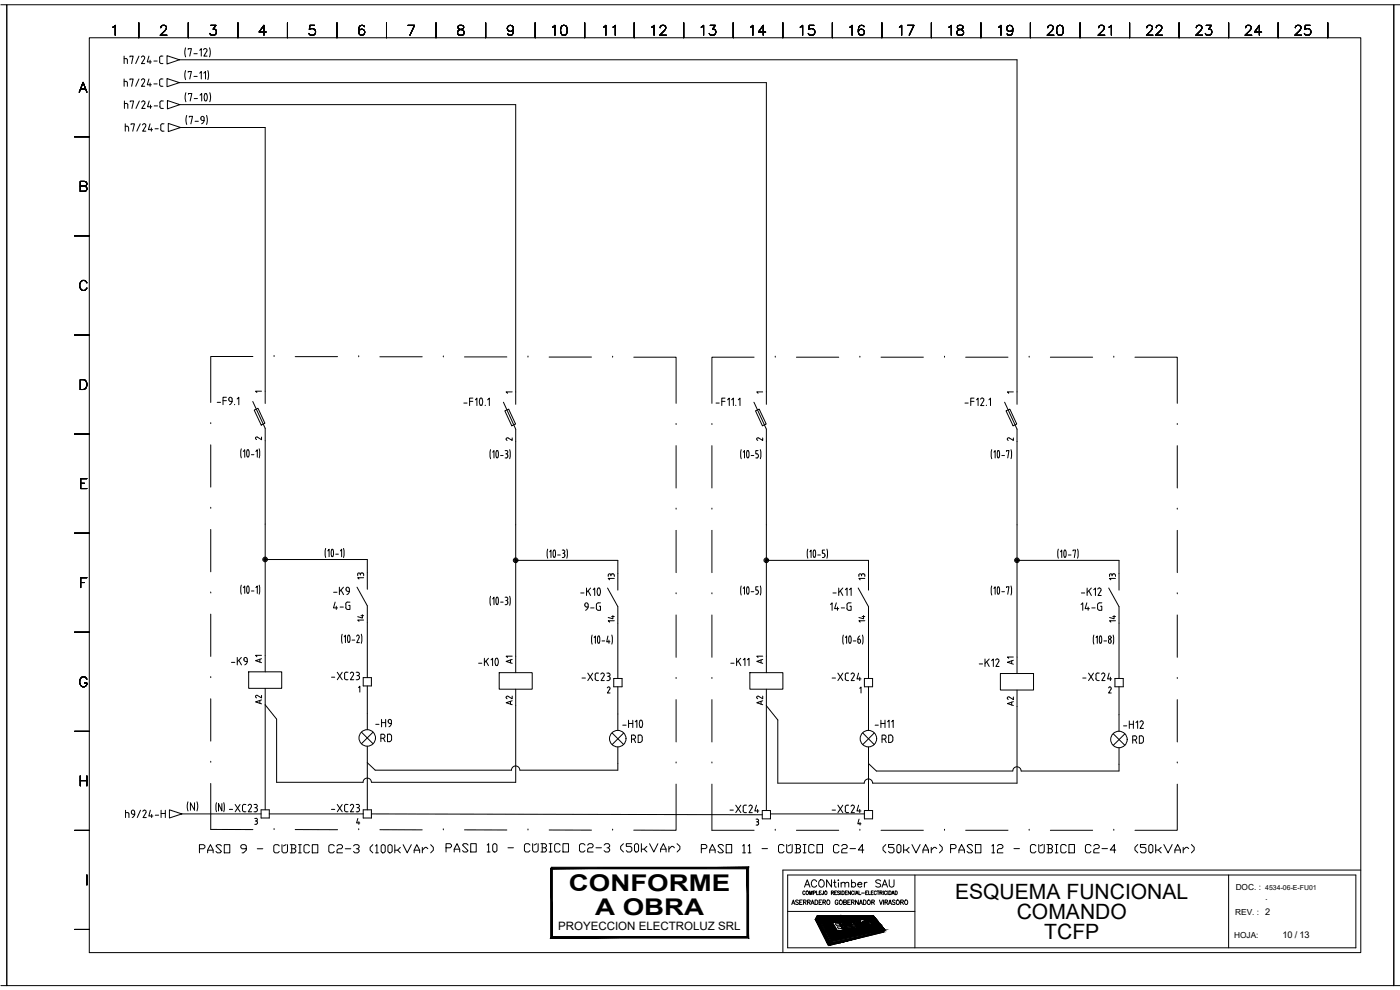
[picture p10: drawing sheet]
<svg xmlns="http://www.w3.org/2000/svg" width="420mm" height="297mm" viewBox="0 0 420 297" stroke-linecap="round" stroke-linejoin="round" font-family="sans-serif">
<defs><g id="words">
<text font-size="12.3" x="50.8" y="246.9">(N)</text>
<g font-size="6.9">
<text x="170.7" y="267.3">CONFORME</text>
<text x="178.6" y="274.4">A OBRA</text>
</g>
<g font-size="6.3">
<text x="286.6" y="269.8">ESQUEMA FUNCIONAL</text>
<text x="305.1" y="275.7">COMANDO</text>
<text x="313.4" y="281.7">TCFP</text>
</g>
<g font-size="6.2">
<text x="165.1" y="11.6">10</text>
<text x="180.3" y="11.6">11</text>
<text x="194.7" y="11.6">12</text>
<text x="209.5" y="11.6">13</text>
<text x="224.4" y="11.6">14</text>
<text x="239.2" y="11.6">15</text>
<text x="254" y="11.6">16</text>
<text x="269.2" y="11.6">17</text>
<text x="284" y="11.6">18</text>
<text x="298.8" y="11.6">19</text>
<text x="313.3" y="11.6">20</text>
<text x="328.8" y="11.6">21</text>
<text x="343.3" y="11.6">22</text>
<text x="358.1" y="11.6">23</text>
<text x="372.9" y="11.6">24</text>
<text x="387.7" y="11.6">25</text>
</g>
<g font-size="5.7">
<text x="99.1" y="184.1">4-G</text>
<text x="173.2" y="184.5">9-G</text>
<text x="248.4" y="184.5">14-G</text>
<text x="323.5" y="184.5">14-G</text>
<text x="98.4" y="205.3">-XC23</text>
<text x="111.8" y="219.4">-H9</text>
<text x="339" y="224.4">RD</text>
<text x="218" y="245.2">-XC24</text>
<text x="248.7" y="245.2">-XC24</text>
<text x="58.9" y="257.2">PASO 9 - CÚBICO C2-3 (100kVAr)</text>
<text x="133" y="256.8">PASO 10 - CÚBICO C2-3 (50kVAr)</text>
<text x="209.5" y="257.2">PASO 11 - CÚBICO C2-4 (50kVAr)</text>
<text x="284.3" y="257.2">PASO 12 - CÚBICO C2-4 (50kVAr)</text>
</g>
<g font-size="5.3">
<text x="36.3" y="27.2">h7/24-C</text>
<text x="36.7" y="40.6">h7/24-C</text>
<text x="99.1" y="179.6">-K9</text>
<text x="249.1" y="179.9">-K11</text>
<text x="68.4" y="200.7">-K9</text>
<text x="293.2" y="201.1">-K12</text>
<text x="173.9" y="205.3">-XC23</text>
<text x="248.7" y="205.3">-XC24</text>
<text x="324.2" y="205.3">-XC24</text>
<text x="305.5" y="213.1" transform="rotate(-90 305.5 213.1)">A2</text>
<text x="336.2" y="219.8">-H12</text>
<text x="113.2" y="223.7">RD</text>
<text x="188.7" y="224">RD</text>
<text x="263.9" y="224">RD</text>
<text x="68.1" y="244.8">-XC23</text>
<text x="98.4" y="244.8">-XC23</text>
<text x="240.6" y="267.4">ACONtimber SAU</text>
</g>
<g font-size="4.9">
<text x="110.4" y="175" transform="rotate(-90 110.4 175)">13</text>
<text x="185.6" y="175.3" transform="rotate(-90 185.6 175.3)">13</text>
<text x="260.7" y="175.3" transform="rotate(-90 260.7 175.3)">13</text>
<text x="335.8" y="175.3" transform="rotate(-90 335.8 175.3)">13</text>
<text x="110.4" y="187.7" transform="rotate(-90 110.4 187.7)">14</text>
<text x="185.6" y="188" transform="rotate(-90 185.6 188)">14</text>
<text x="260.7" y="188" transform="rotate(-90 260.7 188)">14</text>
<text x="335.8" y="188" transform="rotate(-90 335.8 188)">14</text>
<text x="79.7" y="200" transform="rotate(-90 79.7 200)">A1</text>
<text x="154.9" y="200.4" transform="rotate(-90 154.9 200.4)">A1</text>
<text x="230" y="200.4" transform="rotate(-90 230 200.4)">A1</text>
<text x="305.5" y="200.4" transform="rotate(-90 305.5 200.4)">A1</text>
<text x="79.7" y="212.4" transform="rotate(-90 79.7 212.4)">A2</text>
<text x="154.9" y="212.7" transform="rotate(-90 154.9 212.7)">A2</text>
<text x="230" y="212.7" transform="rotate(-90 230 212.7)">A2</text>
</g>
<g font-size="3.5">
<text x="75.8" y="133">2</text>
<text x="151" y="133.3">2</text>
<text x="226.1" y="133.3">2</text>
<text x="301.3" y="133.3">2</text>
<text x="167.5" y="279.2">PROYECCION ELECTROLUZ SRL</text>
</g>
<g font-size="3.1">
<text x="75.8" y="118.9">1</text>
<text x="151" y="119.2">1</text>
<text x="226.1" y="119.2">1</text>
<text x="301.6" y="119.2">1</text>
</g>
<g font-size="2.8">
<text x="379.6" y="270">.</text>
<text x="384.9" y="281.5">10 / 13</text>
</g>
<g font-size="2.5">
<text x="370.8" y="267">DOC. :</text>
<text x="370.7" y="274.5">REV. : 2</text>
<text x="370.4" y="281.5">HOJA:</text>
</g>
<text font-size="2.1" x="379.7" y="267">4534-06-E-FU01</text>
</g></defs>
<!-- layer: G-TTLB-OTLN -->
<path d="M.3 1.4h1.7v294.3h-1.7M2 1.4h416.3v294.3h-416.3zM420.2 1.4h-1.9v294.3h1.9" fill="none" stroke="#000" stroke-width=".3"/>
<!-- layer: G-TTLB-SCND -->
<path d="M236.4 273.5h38.2M274.6 262.5v21.9M368.7 262.5v21.9M406.9 262.5h-170.5v21.9h170.5M408.4 261.1h-173.4v24.7" fill="none" stroke="#000" stroke-width=".3"/>
<!-- layer: LG_BDR_BODY -->
<path d="M406.9 262.5v21.9" fill="none" stroke="#000" stroke-width=".3"/>
<!-- layer: G-TTLB-TTLB -->
<path d="M26.8 11.3h381.6v274.5h-381.6z" fill="none" stroke="#000" stroke-width=".3"/>
<!-- layer: 0 -->
<g fill="none" stroke="#000" stroke-width=".3">
<path d="M33.9 8.2l.7-.6v3M41.7 6.8v4.5M48.3 8.3l.1-.4 .4-.3h.6l.4 .3a.95 .95 0 0 1-.3 1.3l-1.4 1.4h2M56.5 6.8v4.5M63.2 7.6h1.6l-.8 1.1a.95 .95 0 0 1 1 1.1 .95 .95 0 0 1-1.3 .8l-.5-.2-.2-.4M71.4 6.8v4.5M79.9 9.6h-2.1l1.4-2v3M86.3 6.8v4.5M94.4 7.6h-1.4l-.2 1.3a1.06 1.06 0 0 1 1.6-.1 1.06 1.06 0 0 1-.1 1.6 1.06 1.06 0 0 1-1.6-.4M101.1 6.8v4.5M109.3 8a.88 .88 0 0 0-1.2-.3 1.78 1.78 0 0 0 .4 2.9 .92 .92 0 0 0 1-.9 .92 .92 0 0 0-.9-1 .92 .92 0 0 0-.9 .9M116 6.8v4.5"/>
<path d="M122.4 7.6h2l-1.4 3M130.9 6.8v4.5M137.6 7.7a.63 .63 0 0 0 .3 1 1.07 1.07 0 0 1 1.2 .5 1.07 1.07 0 0 1-.1 1.2 1.21 1.21 0 0 1-1.7-.4 1.13 1.13 0 0 1 1.4-1.3 .63 .63 0 0 0 .3-1zM145.8 6.8v4.5M154.1 8.6a.93 .93 0 0 1-1.3 .8 .93 .93 0 0 1-.3-1.5 .93 .93 0 0 1 1.5 .1 2.77 2.77 0 0 1-.3 2.4 .88 .88 0 0 1-1.3-.3M160.6 6.8v4.5M175.5 6.8v4.5M190.3 6.8v4.5M205.2 6.8v4.5M220 6.8v4.5M235 6.8v4.5M249.8 6.8v4.5"/>
<path d="M264.7 6.8v4.5M279.5 6.8v4.5M294.4 6.8v4.5M309.2 6.8v4.5M324.1 6.8v4.5M339 6.8v4.5M353.9 6.8v4.5M368.7 6.8v4.5M383.6 6.8v4.5M398.5 6.8v4.5M23.8 27.7l1.1-3 1.2 3M24.2 26.7h1.5"/>
<path d="M22.4 41h4.4M24.1 55.8l1.7-.1a.68 .68 0 0 0 0-1.1l-1.7-.2v3h1.3a.78 .78 0 0 0 .7-.8 .78 .78 0 0 0-.7-.8M22.4 70.8h4.4M26.1 84.9a1.11 1.11 0 0 0-1.3-.8 1.11 1.11 0 0 0-.9 1.2 1.32 1.32 0 0 0 .3 1.4 1.32 1.32 0 0 0 1.5 .3l.4-.6M22.4 100.5h4.4M24.1 113.9h1a1.56 1.56 0 0 1 1 1.5 1.56 1.56 0 0 1-1 1.5h-1zM75.9 107h-12.7v13.8M82.3 107h.1M88.6 107h12.7M107.7 107h.1M114 107h12.7M133.1 107.1h.1"/>
<path d="M139.4 107.1h12.7M158.5 107.1h.1M164.8 107.1h12.7M183.9 107.2h.1M190.2 107.2h12.7v13.8M226.3 107.2h-12.6v13.8M232.7 107.2h.1M239 107.2h12.7M258.1 107.2h.1M264.4 107.2h12.7M283.5 107.2h.1M289.8 107.2h12.7"/>
<path d="M308.9 107.2h.1M315.2 107.2h12.7M334.3 107.2h.1M340.6 107.2h12.7v13.8M22.4 130.2h4.4M63.2 127.1h.1M63.2 133.5v12.7M202.9 127.4h.1M202.9 133.7v12.7M213.7 127.4h.1M213.7 133.7v12.7M353.3 127.4h.1"/>
<path d="M353.3 133.7v12.7M22.4 160h4.4M24.2 145h1.2M26.1 143.6h-1.9v3h1.9M63.2 152.5h.1M63.2 158.9v12.7M202.9 152.8h.1M202.9 159.1v12.7M213.7 152.8h.1M213.7 159.1v12.7M353.3 152.8h.1M353.3 159.1v12.7"/>
<path d="M24.2 174.8h1.2M26.1 173.3h-1.9v3M63.2 177.9h.1M202.9 178.2h.1M213.7 178.2h.1M353.3 178.2h.1M22.4 189.7h4.4M63.2 184.3v12.7M202.9 184.5v12.7M213.7 184.5v12.7M353.3 184.5v12.7M22.4 219.4h4.4"/>
<path d="M26.1 203.8a1.11 1.11 0 0 0-1.3-.8 1.11 1.11 0 0 0-.9 1.2 1.3 1.3 0 0 0 .3 1.4 1.3 1.3 0 0 0 1.5 .3l.4-.6v-.4h-.7M63.2 203.3h.1M63.2 209.7v12.7M202.9 203.6h.1M202.9 209.9v12.7M213.7 203.6h.1M213.7 209.9v12.7M353.3 203.6h.1M353.3 209.9v12.7M24.1 232.8v3M24.1 234.2h2M26.1 232.8v3"/>
<path d="M63.2 228.7h.1M202.9 228.9h.1M202.9 235.3v13.8h-12.7M213.7 228.9h.1M213.7 235.3v13.8h12.6M353.3 228.9h.1M353.3 235.3v13.8h-12.7M22.4 249.2h4.4M63.2 248.9h12.7M82.3 248.9h.1M88.6 248.9h12.7M107.7 248.9h.1"/>
<path d="M114 248.9l12.7 .1M133.1 249h.1M139.4 249h12.7M158.5 249h.1M164.8 249l12.7 .1M183.9 249.1h.1M232.7 249.1h.1M239 249.1h12.7M258.1 249.1h.1M264.4 249.1h12.7M283.5 249.1h.1M289.8 249.1h12.7"/>
<path d="M308.9 249.1h.1M315.2 249.1h12.7M334.3 249.1h.1M22.4 278.9h4.4M26.1 262.5v3M237.6 271.4l.5-1.4 .4 1.4M237.8 271h.6M239.6 270.2l-.3-.2-.5 .2 .1 .4 .7 .4-.1 .3-.7-.1M240 270.7h.5M240.7 270h-.7v1.4h.7M241.1 270.7l.8-.1v-.4l-.8-.2v1.4M241.5 270.7l.4 .7"/>
<path d="M242.4 270.7l.7-.1v-.4l-.7-.2v1.4M242.7 270.7l.5 .7M243.4 271.4l.4-1.4 .5 1.4M243.6 271h.5M244.6 270a.71 .71 0 0 1 .8 .5 .71 .71 0 0 1-.4 .9h-.4zM245.2 274.9l4 7.8-.6 .9-3.9-7.7zM245.4 274.8l16.7-.1 3.5 4.3-16.2 3.5zM245.8 270.7h.5M245.9 275.2h.7a.39 .39 0 0 1 .4 .2 .39 .39 0 0 1-.1 .5h-.4l.3 .5h-.3zM246.3 275.4h.3l.1 .3h-.2zM246.6 270h-.8v1.4h.8M247 270.7l.7-.1v-.4l-.7-.2v1.4"/>
<path d="M247.4 270.7l.4 .7M247.6 275.3l.3 .2M247.7 275.3h-.3l.4 .4M247.7 275.2l.6 .7M247.8 275.2h-.7l.7 1.2h.2l-.3-.6h.2M247.8 275.5v.2M247.9 275.8l.2 .1M248.1 275.9l.3 .4h.2l-.2-.4M248.2 270.2l.2-.1a.62 .62 0 0 1 .7 .6 .62 .62 0 0 1-.7 .6l-.3-.4zM248.5 275.1l.7 .4 .2 .8-.7-.4zM248.7 275.3l.5 .8zM249.3 275.2l.3-.1 .4 .4v-.4h.2l.4 1.2h-.3z"/>
<path d="M249.8 276.8l1.9-.2 .3 .5-1.3 .1 .3 .5 1.1-.1 .3 .4-1.1 .1 .3 .6 1.3-.2 .3 .5-1.9 .3zM250.4 275.1h.7l.1 .2h-.4l.2 .2h.3l.1 .2h-.3l.2 .3 .5 .2h-.6zM251.5 270.4a.44 .44 0 0 0-.5-.4 .44 .44 0 0 0-.3 .6v.3a.43 .43 0 0 0 .4 .5 .43 .43 0 0 0 .4-.5h-.3M252 270.2a.57 .57 0 0 1 .8 .5 .57 .57 0 0 1-.8 .5zM252.1 276.6l.5-.1 1.5 2.4-.6 .1zM252.1 275.4l-.3-.2 .5 .8v-.2M252.1 275.4h.2M252.2 275.3v.1M252.2 275.3l-.4-.3a.65 .65 0 0 0 0 .8 .65 .65 0 0 0 .8 .2l-.1-.2M252.5 275.8h-.2M253.1 275.3l-.4-.1 .4 .7 .3-.2 .1 .3a.65 .65 0 0 1-.8-.2 .65 .65 0 0 1 0-.8l.4 .3M253.2 270.7l.8-.1v-.3l-.3-.3h-.5v1.4l.7-.1 .1-.3-.3-.3"/>
<path d="M253.2 275.1h.2l.7 1h-.2zM254 275l.6 .4 .2 .7-.7-.3zM254.1 275.1l.5 .8zM254.4 270.7h.5M254.7 275.1l.8 .5-.4-.5 .2-.1 .6 1-.7-.5 .3 .5h-.1zM254.7 277.7l-.5-.3v.3h.6M255.2 270h-.8v1.4h.8M255.4 277.9l-.5-.6a.7 .7 0 0 0-1.2 .1l.4 1a.81 .81 0 0 0 1.4 .1v-.3l-.6 .2-.5-.4 1-.1M255.5 270.7h.6l.3-.4-.3-.3h-.6v1.4M255.9 270.7l.5 .7M257 277.7l.1 .6a1.08 1.08 0 0 1-1.3-.2 1.08 1.08 0 0 1-.2-1.3l.6 .1 .6 .5-.8-.2a.65 .65 0 0 0 .7 .9l-.1-.4h.4M257.5 278.1l.7 .3"/>
<path d="M257.6 270v1.4l-.8-1.4v1.4M257.9 271.4l.5-1.4 .4 1.4M258 276.9l-.5-.1 1 1.5 .5-.1-.7-.8 .2-.2M258 276.9h.1M258 278l-.7-.9h.2l-.2-.3h-.2l-.3-.4-.4 .1 .3 .7 .2-.1 .7 1.1M258.1 278l.3 .3-.3 .1M258.1 271h.6M258.2 276.6v.1M258.2 276.7l-.2 .2M258.2 276.7l.3 .4M258.5 277.2h.1M258.8 276.7a1.18 1.18 0 0 1 1.3 1.3 1.18 1.18 0 0 1-1.3-1.3z"/>
<path d="M259.1 270a.69 .69 0 0 1 .8 .7 .69 .69 0 0 1-.8 .7zM259.2 276.9l.6 .5M259.2 276.9l-.2 .3 .4 .5a.3 .3 0 0 0 .4 .2 .3 .3 0 0 0 .2-.4l-.2-.1M259.4 276.1h.3l1.4 1.8-.3 .1zM259.8 277.4h.1M260.1 278.2l.3-.1 .2 .2-.3 .1 .4 .1 .2 .5h-.3l-.2-.3 .3 .1zM260.3 278.2h.1M260.3 276.5h.3l.9 1.1 .1-.2-.7-.9h.3l1 1.3-.8 .1zM260.4 270.2l.1-.1a.62 .62 0 0 1 .7 .6 .62 .62 0 0 1-.7 .6l-.2-.4zM261 278.8l.2 .2zM261.3 278.1h-.1l.2 .3 .1-.2M261.4 276.5l.8-.1 .3 1h.4l.2 .3-.7 .1-.3-.4v-.7l-.5 .1z"/>
<path d="M261.6 275.6a3.6 3.6 0 0 1 2.6 2.9l-.5 .3-11 2.1a3.8 3.8 0 0 1-4.4-3.9l.2-.4 .3 .1a2.76 2.76 0 0 0 1.6 3.4l1.1 .5h.7l11.5-2.1a1.53 1.53 0 0 0-.8-1.9l-1.2-.7-5.5 .2-.2-.3 5.6-.2M261.6 270.7l.8-.1v-.4l-.8-.2v1.4M261.6 278.2l.1 .2M261.7 278.2l-.7-.1 .6 .8h.1l-.2-.4 .6 .3-.3-.3M261.7 278.4h.1M261.8 277.8l-.1 .1M261.8 277.9l1.1 .8-.4 .1zM262 278.7l.3 .1zM262 270.7l.4 .7M262.8 278.5l.3 .1zM263.9 270l.5 1.4 .4-1.4M265.1 270v1.4"/>
<path d="M265.6 270.7l.8-.1v-.4l-.8-.2v1.4M266 270.7l.4 .7M266.7 271.4l.4-1.4 .5 1.4M266.8 271h.6M268.6 270.2l-.2-.2-.6 .2 .1 .4 .7 .3-.1 .4-.7-.1M269.1 270.2a.63 .63 0 0 1 .9 .3 .63 .63 0 0 1-.3 .8 .64 .64 0 0 1-.8-.3 .64 .64 0 0 1 .2-.8zM270.3 270.7h.5l.3-.4-.3-.3h-.5v1.4M270.7 270.7l.4 .7M271.6 270.2l.1-.1a.62 .62 0 0 1 .7 .6 .62 .62 0 0 1-.7 .6l-.2-.4zM249.5 282.9l15.8-3.5-.3 .3-16.1 4zM251.9 280.6h.1"/>
</g>
<g fill="#000" stroke="#000" stroke-width=".3">
<path d="M245.2 274.9l.5 1h-1zM247.9 279.6h15l-13.5 2.9zM251.6 276h.4zM252 275.2h.5zM252.1 275.2h.4zM252.7 278.5h.2zM253.4 276.2h4.7zM254.2 277.7h.5zM255.1 278.8h5.1zM256.7 277.2h.2zM257.1 276.8h.2zM257 277.7h.3z"/>
<path d="M258 278h.1zM258.7 277h.3zM259 277.6h.3zM259.2 277.3h.2zM259.1 277.3l-.1 .1zM259.4 278h.1zM259.4 277.1h.2zM259.4 276.1h.3zM260.6 278.3h1.1zM261 278.8h.2zM261.5 277.9h.3zM245.4 274.8h16.7z"/>
<path d="M261.9 276.8l.2-.1zM262.5 277.4h.4zM262.5 278.5h.2zM263.8 279.7l1.5-.3-.3 .3zM248.2 282.9h.9l-.5 .7zM249.5 282.9l-.6 .7zM249.5 282.9h2.7l-3.2 .7z"/>
<path d="M165.5 260.2v.5l59.2-.5zM165.5 260.7l59.2-.5-.5 .5zM224.2 260.7l.5 20.8v-21.3zM224.2 260.7l.5 20.8-.5-.5zM165.3 281.5h59.4l-.5-.5zM165.3 281.5l.5-.5h58.4zM165.3 260.5v21l.5-.5zM165.3 260.5h.5v20.5z"/>
<path d="M244.7 275.9l4.5 6.8-3.5-6.8zM244.7 275.9l4.5 6.8h-1.1z"/>
<path d="M245.7 275.4l.8 .3-.2-.3zM245.7 275.4l.8 .3h-.6z"/>
<path d="M246 275.9h.6zM246 275.9h.6z"/>
<path d="M246 275.9l.6 .1zM246 275.9l.6 .1z"/>
<path d="M245.6 275.2l1.6 .2-.1-.2zM245.6 275.2l1.6 .2h-1.5z"/>
<path d="M246.5 275.4h.7zM246.5 275.4h.7zM246.5 275.4h.7zM246.5 275.4h.7z"/>
<path d="M246.5 275.4h.7zM246.5 275.4h.7z"/>
<path d="M246.6 275.4h.6zM246.6 275.4h.6z"/>
<path d="M246.6 275.4l.8 .3-.2-.3zM246.6 275.4l.8 .3h-.5z"/>
<path d="M245.9 275.7l1.6 .2-.1-.2zM245.9 275.7l1.6 .2h-1.5z"/>
<path d="M246.9 275.9h.6zM246.7 275.9h.8z"/>
<path d="M246.7 275.9l.8 .1zM246.6 276h.9z"/>
<path d="M246 276l1.8 .4-.3-.4zM246 276l1.8 .4h-1.6z"/>
<path d="M247.6 275.6h.3zM247.6 275.6h.3z"/>
<path d="M245.6 275.2h2.1zM245.6 275.2h2.2z"/>
<path d="M245.6 275.2h2.1zM245.6 275.2h1.5z"/>
<path d="M247.8 275.2h1.6zM247.8 275.2h1.6z"/>
<path d="M247.4 275.3l.4 .1zM247.4 275.3l.4 .1z"/>
<path d="M247.5 275.4h.3zM247.5 275.4h.3z"/>
<path d="M247.5 275.4l.3 .1zM247.5 275.4l.3 .1z"/>
<path d="M247.5 275.5h.4zM247.5 275.5h.4zM247.5 275.5h.4zM247.5 275.5h.4z"/>
<path d="M247.6 275.7h.2zM247.6 275.7h.2zM247.6 275.7h.2zM247.6 275.7h.3z"/>
<path d="M247.6 275.7h.2zM247.6 275.7h.2z"/>
<path d="M247.5 275.5h.4zM247.5 275.5h.4z"/>
<path d="M247.6 275.6l.3 .1zM247.6 275.6l.3 .1zM247.6 275.7h.3zM247.6 275.7h.3z"/>
<path d="M247.5 275.5h.4zM247.5 275.5h.4z"/>
<path d="M247.5 275.5h.4zM247.5 275.5h.4z"/>
<path d="M247.6 275.5l.3 .1zM247.6 275.5l.3 .1z"/>
<path d="M247.6 275.6h.3zM247.6 275.6h.3z"/>
<path d="M247.6 275.6h.3zM247.6 275.6h.3z"/>
<path d="M248.6 276.3h1.7zM248.6 276.3h1.7z"/>
<path d="M245.6 275.2h3.8zM245.6 275.2h3.8z"/>
<path d="M247.8 275.2h1.6zM247.8 275.2h1.6z"/>
<path d="M247.8 275.2h1.6zM247.8 275.2h1.6z"/>
<path d="M247.9 275.2h1.5zM247.9 275.2h1.5z"/>
<path d="M247.9 275.2l1.6 .1zM247.9 275.2l1.6 .1z"/>
<path d="M247.8 279.4l1.9 .2-.2-.2zM247.8 279.4l1.9 .2h-1.8z"/>
<path d="M248 275.3h1.6zM248 275.3h1.6z"/>
<path d="M248 275.3l1.6 .1zM248 275.3l1.6 .1z"/>
<path d="M248.1 275.4h1.6zM248.1 275.4h1.6z"/>
<path d="M248.1 275.4l1.6 .1zM248.1 275.4l1.6 .1z"/>
<path d="M248.2 275.5l1.6 .1zM248.2 275.5l1.6 .1z"/>
<path d="M247.9 279.6h1.8zM247.9 279.6h1.8z"/>
<path d="M248.2 275.6l1.7 .1zM248.2 275.6l1.7 .1z"/>
<path d="M246.4 276.8l4.9 2.5-1.5-2.5zM246.4 276.8l4.9 2.5h-3.6z"/>
<path d="M248.2 275.7h1.7zM248.2 275.7h1.7z"/>
<path d="M248.2 275.7h1.8zM248.2 275.7h1.8z"/>
<path d="M248.1 275.7l2 .1zM248.1 275.7l2 .1z"/>
<path d="M248.2 275.8h1.9zM248.2 275.8h1.9z"/>
<path d="M248.2 275.8l1.9 .1zM248.2 275.8l1.9 .1z"/>
<path d="M248.3 275.9h1.8zM248.3 275.9h1.8z"/>
<path d="M245.6 275.1h4.5zM245.6 275.1h4.6z"/>
<path d="M245.6 275.1h4.5zM245.6 275.1l3.7 .1z"/>
<path d="M248.4 275.9l1.9 .4-.2-.4zM248.4 275.9l1.9 .4h-1.7z"/>
<path d="M250.2 275.1h1.4zM250.2 275.1h1.4z"/>
<path d="M250.3 275.7h1.5zM250.3 275.7h1.5zM250.3 275.7h1.5zM250.3 275.7h1.5z"/>
<path d="M250.4 276h.9zM250.4 276h.9z"/>
<path d="M250.6 276.2h1.8zM250.6 276.2h1.8z"/>
<path d="M250.6 276.2h7.5zM250.6 276.2h7.5z"/>
<path d="M246.4 276.7h4.6zM246.4 276.7l3.4 .1z"/>
<path d="M250.3 275.7l1 .3-.2-.3zM250.3 275.7l1 .3h-.9z"/>
<path d="M250.3 275.7h1.1zM250.3 275.7h.8z"/>
<path d="M250.2 275.1l1.4 .1zM250.2 275.1l1.4 .1z"/>
<path d="M250.2 275.2l1.4 .1zM250.2 275.2l1.4 .1z"/>
<path d="M250.2 275.3l1.4 .1zM250.2 275.3l1.4 .1z"/>
<path d="M250.2 275.4h1.4zM250.2 275.4h1.4z"/>
<path d="M245.5 275.1h6.1zM245.5 275.1h6.1z"/>
<path d="M250.3 275.4l1.4 .2zM250.3 275.4l1.4 .2z"/>
<path d="M245.5 275h6.2zM245.5 275h6.3z"/>
<path d="M245.5 275h6.2zM245.5 275l6.1 .1z"/>
<path d="M250.3 275.6l1.5 .1zM250.3 275.6l1.5 .1z"/>
<path d="M246.3 276.6h5.4zM246.3 276.6l4.7 .1z"/>
<path d="M251.8 275h.8zM251.8 275h.8z"/>
<path d="M251.4 275.7l.4 .1zM251.4 275.7l.4 .1z"/>
<path d="M251.5 275.8l.4 .1zM251.5 275.8l.4 .1z"/>
<path d="M251.5 275.9l.5 .1zM251.5 275.9l.5 .1zM251.5 276h.5z"/>
<path d="M251.5 276h.5zM251.3 276h.7z"/>
<path d="M250.4 276l1.7 .1zM250.4 276l1.7 .1z"/>
<path d="M246.3 276.6h5.8zM246.3 276.6h6z"/>
<path d="M246.3 276.6h5.8zM246.3 276.6h5.8z"/>
<path d="M251.7 276.6l.4 .1zM251.7 276.6l.4 .1z"/>
<path d="M250.5 276.1h1.7zM250.5 276.1h1.7z"/>
<path d="M251.7 276.7l.9 .9-.5-.9zM251.7 276.7l.9 .9h-.3z"/>
<path d="M250.5 276.1l1.8 .1zM250.5 276.1l1.8 .1z"/>
<path d="M250.5 276.2h1.9zM250.5 276.2h1.9z"/>
<path d="M252.1 275.2h.4zM252.1 275.2h.4zM252.1 275.2h.4z"/>
<path d="M252.1 275.2l.4 .1zM252.1 275.2l.4 .1z"/>
<path d="M251.9 275.1h.6zM251.9 275.1h.6z"/>
<path d="M251.9 275.1h.6zM251.9 275.1l.6 .1zM252 275.2h.5z"/>
<path d="M252.2 275.3l.4 .1zM252.2 275.3l.4 .1z"/>
<path d="M251.8 275h.8zM251.8 275h.8z"/>
<path d="M251.8 275l.8 .1zM251.8 275l.8 .1z"/>
<path d="M251.8 275.1h.8zM251.8 275.1h.7z"/>
<path d="M252.3 275.4l.3 .2zM252.3 275.4l.3 .2z"/>
<path d="M245.5 275h7.1zM245.5 275h7.2z"/>
<path d="M245.5 275h7.1zM245.5 275h7.1z"/>
<path d="M252.3 275.6l.4 .1zM252.3 275.6l.4 .1z"/>
<path d="M246.3 276.5h6.3zM246.3 276.5l6 .1z"/>
<path d="M252.3 277.6h.3zM252.1 277.6h.5z"/>
<path d="M252.1 277.6l1.2 .9-.7-.9zM252.1 277.6l1.2 .9h-.6z"/>
<path d="M252.4 275.7l.3 .1zM252.4 275.7l.3 .1z"/>
<path d="M252.5 275.8h.3zM252.5 275.8h.3z"/>
<path d="M252.5 275.8l.4 .1zM252.5 275.8l.4 .1z"/>
<path d="M252.6 275.9h.3zM252.6 275.9h.3z"/>
<path d="M252.6 275.9l.3 .1zM252.6 275.9l.3 .1zM252.6 276h.3zM252.6 276h.3z"/>
<path d="M252.9 277h2.5zM252.9 277h2.5z"/>
<path d="M252.9 278.5h.4zM252.9 278.5h.4z"/>
<path d="M252.6 276h.4zM252.6 276h.4z"/>
<path d="M252.6 276l.5 .1zM252.6 276l.5 .1z"/>
<path d="M252.6 276.1h.5zM252.6 276.1h.5z"/>
<path d="M252.6 276.1h.6zM252.6 276.1h.6z"/>
<path d="M252.6 276.1l.6 .1zM252.5 276.2h.7z"/>
<path d="M252.9 275.1h.3zM252.9 275.1h.5z"/>
<path d="M252.9 275.1h.3zM252.9 275.1h.3z"/>
<path d="M252.9 275.1l.4 .1zM252.9 275.1l.4 .1z"/>
<path d="M252.5 276.2h.8zM252.5 276.2h.8z"/>
<path d="M252.5 276.2h.8zM252.5 276.2h.8z"/>
<path d="M252.9 278.5l.6 .5-.2-.5zM252.9 278.5l.6 .5h-.3z"/>
<path d="M253 275.2l.7 .6-.4-.6zM253 275.2l.7 .6h-.3z"/>
<path d="M253.4 275.1h1.3zM253.4 275.1h1.3z"/>
<path d="M253.5 276.1h.4zM253.5 276.1h.4z"/>
<path d="M253.4 275.8l.3 .1zM253.4 275.8l.3 .1z"/>
<path d="M253.1 277.4l.6 .1zM253.1 277.4l.6 .1z"/>
<path d="M253.2 277.5l.5 .2v-.2zM253.2 277.5l.5 .2z"/>
<path d="M253.3 277.7l.4 .2v-.2zM253.3 277.7l.4 .2z"/>
<path d="M253.5 275.9l.3 .1zM253.5 275.9l.3 .1z"/>
<path d="M253 277.2h.7zM253 277.2l.7 .2z"/>
<path d="M253.4 277.9l.5 .1zM253.4 277.9l.5 .1z"/>
<path d="M253.5 276h.4zM253.5 276h.4z"/>
<path d="M252.9 277.1h.9zM252.9 277.1l.8 .1z"/>
<path d="M253.5 276l.4 .1zM253.5 276l.4 .1z"/>
<path d="M253.5 278l.5 .2zM253.5 278l.5 .2z"/>
<path d="M252.9 277.1h1zM252.9 277.1h.9z"/>
<path d="M253.6 278.2l.5 .2zM253.6 278.2l.5 .2z"/>
<path d="M252.9 277h1.1zM252.9 277l1 .1z"/>
<path d="M254.1 276h1.3zM254.1 276h1.3z"/>
<path d="M254.1 276h4zM254.1 276h4z"/>
<path d="M253.7 278.4l.6 .1zM253.7 278.4l.6 .1z"/>
<path d="M252.9 277h1.3zM252.9 277h1.3z"/>
<path d="M252.9 277h1.3zM252.9 277h1.1z"/>
<path d="M254.2 277.4h.4zM254.2 277.4h.4z"/>
<path d="M253.8 278.5l.6 .1zM253.8 278.5l.6 .1z"/>
<path d="M254.3 277.4h.2zM254.3 277.4h.2zM254.3 277.4h.2zM254.3 277.4h.2z"/>
<path d="M253.9 278.6l.7 .1zM253.9 278.6l.7 .1z"/>
<path d="M254.3 277.4h.2zM254.2 277.4h.3z"/>
<path d="M254.6 277.1h.8zM254.6 277.1h.8z"/>
<path d="M254.2 277.4h.4zM254.2 277.4h.4z"/>
<path d="M254.2 277.4h.4zM254.2 277.4h.4z"/>
<path d="M254.2 277.4l.4 .1zM254.2 277.4l.4 .1z"/>
<path d="M254 278.7l.8 .1zM254 278.7l.8 .1z"/>
<path d="M254.2 277.5h.4zM254.2 277.5h.4z"/>
<path d="M254.2 277.5l.5 .1zM254.2 277.5l.5 .1z"/>
<path d="M253.4 275.1l2 .9-.7-.9zM253.4 275.1l2 .9h-1.3z"/>
<path d="M254.2 277.6h.5zM254.2 277.6h.5z"/>
<path d="M254.2 277.6h.5zM254.2 277.6h.5z"/>
<path d="M254.2 277.6h.6zM254.2 277.6h.6z"/>
<path d="M254.2 277.6l.6 .1zM254.2 277.6l.6 .1z"/>
<path d="M254.2 277.7h.6zM254.2 277.7h.5z"/>
<path d="M252.7 275h2.2zM252.7 275l2 .1zM252.9 275.1h1.8zM252.9 275.1h1.8zM252.9 275.1h1.8zM252.9 275.1h1.8z"/>
<path d="M254 278.8h.9zM254 278.8h.9z"/>
<path d="M252.7 275h2.3zM252.7 275h2.3z"/>
<path d="M252.7 275h2.3zM252.7 275h2.2z"/>
<path d="M254 278.8h1zM254 278.8h1z"/>
<path d="M245.5 275h9.7zM245.5 275h9.5z"/>
<path d="M254.6 277.1h.8zM254.6 277.1h.8z"/>
<path d="M254.7 277.1l.7 .1zM254.7 277.1l.7 .1z"/>
<path d="M254.8 277.2l.6 .1zM254.8 277.2l.6 .1z"/>
<path d="M254.9 277.3l.5 .1zM254.9 277.3l.5 .1z"/>
<path d="M255 277.4h.4zM255 277.4h.4z"/>
<path d="M254.2 277h1.2zM254.2 277h1.2z"/>
<path d="M254.3 277h1.1zM254.3 277h1.1z"/>
<path d="M254.4 277h1zM254.4 277l1 .1z"/>
<path d="M255.1 277.4l.3 .1zM255.1 277.4l.3 .1z"/>
<path d="M255.1 277.5l.3 .1zM255.1 277.5l.3 .1z"/>
<path d="M255.2 277.6l.3 .1zM255.2 277.6l.3 .1z"/>
<path d="M252.8 276.9h2.7zM252.8 276.9l2.6 .1z"/>
<path d="M255.3 277.7h.2zM255.3 277.7h.2z"/>
<path d="M255.5 278.2h.4zM255.5 278.2h.4z"/>
<path d="M255.3 277.7l.3 .2zM255.3 277.7l.3 .2z"/>
<path d="M252.8 276.8h2.8zM252.8 276.8l2.7 .1z"/>
<path d="M255.4 277.9l.3 .1zM255.4 277.9l.3 .1z"/>
<path d="M252.7 276.8h3zM252.7 276.8h3z"/>
<path d="M252.7 276.8h3zM252.7 276.8h2.9z"/>
<path d="M255.5 278l.3 .2zM255.5 278l.3 .2z"/>
<path d="M255.6 278.2h.3zM255.5 278.2h.4z"/>
<path d="M255.5 278.2l.5 .1zM255.5 278.2l.5 .1z"/>
<path d="M255.5 278.3h.6zM255.5 278.3h.6z"/>
<path d="M255.5 278.3l.7 .1zM255.5 278.3l.7 .1z"/>
<path d="M246.3 276.5h9.9zM246.3 276.5h9.9z"/>
<path d="M255.5 278.4l.8 .1zM255.5 278.4l.8 .1z"/>
<path d="M252.6 276.5l3.6 .1zM252.6 276.5l3.6 .1z"/>
<path d="M252.6 276.6l3.8 .2-.2-.2zM252.6 276.6l3.8 .2h-3.7z"/>
<path d="M255.5 278.5h.9zM255.5 278.5h.9z"/>
<path d="M255.5 278.5h1zM255.5 278.5h1z"/>
<path d="M255.7 276.8h.7zM255.7 276.8h.7z"/>
<path d="M255.9 276.8h.5zM255.9 276.8h.5z"/>
<path d="M256 276.8l.5 .1zM256 276.8l.5 .1z"/>
<path d="M256.2 276.9l.3 .1zM256.2 276.9l.3 .1z"/>
<path d="M256.4 277l.2 .1zM256.4 277l.2 .1z"/>
<path d="M256.5 277.1l.2 .1zM256.5 277.1l.2 .1z"/>
<path d="M256.7 277.2h.2zM256.7 277.2h.2z"/>
<path d="M255.5 278.5h1.2zM255.5 278.5h1.2z"/>
<path d="M256.8 276.4h1.3zM256.8 276.4h1.3z"/>
<path d="M246.3 276.4h10.5zM246.3 276.4l9.9 .1z"/>
<path d="M256.6 277.2l.3 .1zM256.6 277.2l.3 .1z"/>
<path d="M256.7 277.3l.6 .4zM256.7 277.3l.6 .4z"/>
<path d="M257 278.4h.8zM257 278.4h.8z"/>
<path d="M257 278.4h3.4zM257 278.4h3.4z"/>
<path d="M257 277.7l.4 .2zM257 277.7l.4 .2z"/>
<path d="M257 277.9l.5 .1zM257 277.9l.5 .1z"/>
<path d="M257.5 277.1h1zM257.5 277.1h1z"/>
<path d="M257.5 277.1h1zM257.5 277.1h1z"/>
<path d="M257.5 277.1h1zM257.5 277.1h1z"/>
<path d="M257.5 277.1h1zM257.5 277.1h1z"/>
<path d="M257.5 277.2h1zM257.5 277.2h1z"/>
<path d="M257.5 277.2h1zM257.5 277.2h1zM257.5 277.2h1zM257.5 277.2h1z"/>
<path d="M257.5 277.2h.9zM257.5 277.2h.9z"/>
<path d="M257.5 277.2h.9zM257.5 277.2h.9z"/>
<path d="M257.1 278l.5 .2zM257.1 278l.5 .2h-.5z"/>
<path d="M257.6 277.2h.8zM257.6 277.2h.8z"/>
<path d="M257.6 277.4h.7zM257.6 277.4h.7z"/>
<path d="M257.1 278.2l.6 .1zM257.1 278.2l.6 .1z"/>
<path d="M257.7 277.6h1.3zM257.7 277.6h1.3z"/>
<path d="M257.1 278.3l.7 .1zM257.1 278.3l.7 .1z"/>
<path d="M257.9 277.9h1.5zM257.9 277.9h1.5z"/>
<path d="M252.4 276.2h5.7zM252.4 276.2h5.7z"/>
<path d="M250.6 276.2l7.5 .1zM250.6 276.2l7.5 .1z"/>
<path d="M250.6 276.3h7.5zM250.3 276.3h7.8z"/>
<path d="M248.6 276.3h9.5zM248.6 276.3h9.5z"/>
<path d="M248.6 276.3l9.5 .1zM247.8 276.4h10.3z"/>
<path d="M246.2 276.4h11.9zM246.2 276.4h11.9z"/>
<path d="M256.8 276.4l1.3 .2v-.2zM256.8 276.4l1.3 .2h-1.2z"/>
<path d="M255.4 276h2.7zM255.4 276h2.7z"/>
<path d="M255.4 276h2.7zM255.4 276h2.7z"/>
<path d="M254.1 276l4 .1zM254.1 276l4 .1z"/>
<path d="M254.1 276.1h4zM254 276.1h4.1z"/>
<path d="M254 276.1h4.1zM253.9 276.1h4.2z"/>
<path d="M253.5 276.1h4.6zM253.5 276.1h4.6z"/>
<path d="M253.4 276.1l4.7 .1zM253.4 276.1l4.7 .1z"/>
<path d="M253.4 276.2h4.7zM253.4 276.2h4.7zM253.3 276.2h4.8z"/>
<path d="M252.5 276.2h5.6zM252.5 276.2h5.6z"/>
<path d="M256.9 276.6l1.4 .2-.2-.2zM256.9 276.6l1.4 .2h-1.2z"/>
<path d="M258 278h.1zM258 278h.1z"/>
<path d="M255.9 276h2.3zM255.4 276h2.7z"/>
<path d="M255.9 275.9h2.3zM255.9 275.9l2.3 .1z"/>
<path d="M258.2 278.2h2.1zM258.2 278.2h2.1z"/>
<path d="M258.2 278.2h2.1zM258.2 278.2h2.1zM258.2 278.2h2.1zM258.2 278.2h2.1z"/>
<path d="M258.2 278.2h2.1zM258.2 278.2h2.1z"/>
<path d="M258.2 278.2h2.1zM258.2 278.2h2.1z"/>
<path d="M257.3 276.8l1.2 .3-.2-.3zM257.3 276.8l1.2 .3h-1z"/>
<path d="M255.8 275.7h2.5zM255.8 275.7l2.4 .2z"/>
<path d="M257.6 277.2l.7 .1zM257.6 277.2l.7 .1z"/>
<path d="M257.6 277.3h.7zM257.6 277.3h.7z"/>
<path d="M257.6 277.3h.7zM257.6 277.3h.7z"/>
<path d="M257.6 277.3l.7 .1zM257.6 277.3l.7 .1z"/>
<path d="M258.3 277.4h.6zM258.3 277.4h.6z"/>
<path d="M257.6 277.4h.7zM257.6 277.4h.7z"/>
<path d="M257.6 277.2h.8zM257.6 277.2h.7z"/>
<path d="M257.5 277.2h.9zM257.5 277.2h.9z"/>
<path d="M257.5 277.2h.9zM257.5 277.2h.9z"/>
<path d="M255.7 275.6h2.8zM255.7 275.6l2.6 .1z"/>
<path d="M257.5 277.1h1zM257.5 277.1h1z"/>
<path d="M257.5 277.1l1 .1zM257.5 277.1l1 .1z"/>
<path d="M258.5 277.2h.2zM258.4 277.2h.3z"/>
<path d="M255.6 275.5h3zM255.6 275.5l2.9 .1z"/>
<path d="M258.7 276.9h.5zM258.7 276.9h.5z"/>
<path d="M258.4 277.2l.4 .1zM258.4 277.3h.4z"/>
<path d="M255.6 275.4h3.2zM255.6 275.4l3 .1z"/>
<path d="M258.8 276.7h.6zM258.8 276.7h.6z"/>
<path d="M258.7 277.1l.3 .1zM258.7 277.1l.3 .1z"/>
<path d="M258.4 277.3h.4zM258.4 277.3h.4z"/>
<path d="M258.4 277.3l.5 .1zM258.4 277.3l.5 .1z"/>
<path d="M257.6 277.4h1.3zM257.6 277.4h1.3z"/>
<path d="M257.6 277.4l1.4 .1zM257.6 277.4l1.4 .1z"/>
<path d="M255.5 275.4h3.5zM255.5 275.4h3.7z"/>
<path d="M255.5 275.4h3.5zM255.5 275.4h3.3z"/>
<path d="M258.8 277.2l.2 .1zM258.8 277.2l.2 .1z"/>
<path d="M258.8 277.3h.2zM258.8 277.3h.2z"/>
<path d="M257.7 277.5l1.3 .1zM257.7 277.5l1.3 .1z"/>
<path d="M257.7 277.6h1.3zM257.7 277.6h1.3z"/>
<path d="M258.8 277.3h.2zM258.8 277.3h.2z"/>
<path d="M258.8 277.3h.3zM258.8 277.3h.3z"/>
<path d="M259 277.5h.6zM259 277.5h.6z"/>
<path d="M257.7 277.6l1.4 .1zM257.7 277.6l1.4 .1z"/>
<path d="M258.9 277.3h.2zM258.9 277.3h.2z"/>
<path d="M257.8 277.7l1.4 .1zM257.8 277.7l1.4 .1z"/>
<path d="M259 276.6h.2zM258.9 276.6h.3z"/>
<path d="M259 277.3h.1zM259 277.3h.1z"/>
<path d="M259 277.4l.6 .1zM259 277.4l.6 .1z"/>
<path d="M259.2 275.4h3.4zM259.2 275.4h3.4z"/>
<path d="M257.8 277.8l1.6 .1zM257.8 277.8l1.6 .1zM257.9 277.9h1.5zM257.9 277.9h1.5z"/>
<path d="M258.9 276.6h.3zM258.9 276.6h.3z"/>
<path d="M258.9 276.6l.5 .1zM258.8 276.7h.6z"/>
<path d="M258.7 276.9h.5zM258.7 276.9h.6z"/>
<path d="M258.7 276.9h.5zM258.7 276.9h.5z"/>
<path d="M259.2 276.9h.6zM259.2 276.9h.6z"/>
<path d="M258.7 276.9h.5zM258.7 276.9l.3 .1z"/>
<path d="M258.7 276.8l.6 .1zM258.7 276.8l.6 .1z"/>
<path d="M259.3 277.7h.9zM259.3 277.7h.9z"/>
<path d="M258.8 276.7l.7 .1zM258.8 276.7l.7 .1z"/>
<path d="M257.9 277.9h1.5zM257.9 277.9h1.5z"/>
<path d="M258.1 278h1.3zM258.1 278h1.3z"/>
<path d="M259.4 277.7h.8zM259.4 277.7h.8z"/>
<path d="M259.4 277.7h.8zM259.4 277.7h.8z"/>
<path d="M259.4 277.8h.4zM259.4 277.8h.4z"/>
<path d="M257.9 277.9l1.5 .1zM257.9 277.9l1.5 .1z"/>
<path d="M257.9 278h1.5zM257.9 278h1.5zM258 278h1.4zM258 278h1.4z"/>
<path d="M258.1 278h1.3zM258.1 278h1.3z"/>
<path d="M258.7 276.8h.8zM258.7 276.8h.8z"/>
<path d="M258.7 276.8h1zM258.7 276.8h1zM258.7 276.8h1zM258.7 276.8h1zM258.7 276.8h1zM258.7 276.8h1z"/>
<path d="M259.3 277.1h.2zM259.3 277.1h.3z"/>
<path d="M259.3 277.1h.2zM259.3 277.1h.2zM259.3 277.1h.2z"/>
<path d="M258.1 278l1.6 .1zM258.1 278l1.6 .1z"/>
<path d="M259.2 277.2h.4zM259.2 277.2l.2 .1z"/>
<path d="M259.2 277.1h.4zM259.2 277.1l.4 .1z"/>
<path d="M259.6 277.5h.4zM259.6 277.5h.4z"/>
<path d="M259.7 276.5h.3zM259.7 276.5h.3z"/>
<path d="M259.3 276.8l.4 .1zM259.3 276.8l.4 .1z"/>
<path d="M258.2 278.1h1.6zM258.2 278.1h1.6z"/>
<path d="M259.4 276.1l.6 .4-.3-.4zM259.4 276.1l.6 .4h-.3z"/>
<path d="M259.3 276.9h.4zM259.3 276.9h.4z"/>
<path d="M259.3 276.9h.5zM259.3 276.9h.5z"/>
<path d="M259.6 277.1l.1 .2zM259.6 277.1l.1 .2z"/>
<path d="M259.2 276.9l.6 .1zM259.2 276.9l.6 .1z"/>
<path d="M259.4 277.8h.4zM259.4 277.8l.1 .1z"/>
<path d="M259.8 277h.2zM259.8 277h.2z"/>
<path d="M259.2 277h.6zM259.2 277h.6z"/>
<path d="M259.8 277h.2zM259.8 277h.2z"/>
<path d="M259.3 277h.5zM259.3 277l.4 .1zM259.3 277.1h.4zM259.3 277.1h.4z"/>
<path d="M258.2 278.1l1.7 .1zM258.2 278.1l1.7 .1z"/>
<path d="M259.4 277.8h.5zM259.4 277.8h.5z"/>
<path d="M258.2 278.2h1.7zM258.2 278.2h1.7z"/>
<path d="M259.8 276.9l.2 .1zM259.8 276.9l.2 .1z"/>
<path d="M259.7 277.4h.3zM259.7 277.4h.3z"/>
<path d="M259.6 277.4l.4 .1zM259.6 277.4l.4 .1z"/>
<path d="M259 277.5h1zM259 277.5h1z"/>
<path d="M259 277.5l1.1 .1zM259 277.5l1.1 .1z"/>
<path d="M260 276.4h3.5zM260 276.4h3.5z"/>
<path d="M259.7 276.5l.3 .1zM259.7 276.5l.3 .1z"/>
<path d="M259.7 276.6l.2 .2 .1-.2zM259.7 276.6l.2 .2z"/>
<path d="M259.8 277l.3 .1zM259.8 277l.3 .1z"/>
<path d="M260.1 278.1h.2zM260.1 278.1h.2zM260.1 278.1h.2zM260.1 278.1h.2zM260.1 278.1h.2zM260.1 278.1h.2zM260.1 278.1h.2zM260.1 278.1h.2z"/>
<path d="M260.1 278.1h.2zM260.1 278.1h.2zM260.1 278.1h.2zM260.1 278.1h.2z"/>
<path d="M259 277.6h1.1zM259 277.6h1.1z"/>
<path d="M259 277.6h1.1zM259 277.6h1.1z"/>
<path d="M259.9 277.1l.3 .2zM259.9 277.1l.3 .2z"/>
<path d="M259.3 277.6h.8zM259.3 277.6h.8z"/>
<path d="M259.3 277.6h.9zM259.3 277.6h.9z"/>
<path d="M259.3 277.6l.9 .1zM259.3 277.6l.9 .1z"/>
<path d="M255.1 278.8h5.1zM255 278.8h5.2z"/>
<path d="M254 278.8l6.5 .1zM254 278.8l6.5 .1z"/>
<path d="M260.1 277.3l.3 .1zM260.1 277.3l.3 .1z"/>
<path d="M259.4 277.7h.8zM259.4 277.7h.8z"/>
<path d="M259.4 277.7h.8zM259.4 277.7l.5 .1z"/>
<path d="M255.3 278.8h5zM255.1 278.8h5.1zM255.1 278.8h5.1z"/>
<path d="M260.1 276.5l1 1.1-.8-1.1zM260.1 276.5l1 1.1h-.3z"/>
<path d="M260.3 278.1h.9zM260.3 278.1h.9z"/>
<path d="M260.1 278.1h.2zM260 278.1h.3z"/>
<path d="M260 278.1h.3zM260 278.1h.3z"/>
<path d="M260 278.1l.3 .1zM260 278.1l.3 .1z"/>
<path d="M260 278.2h.3zM259.9 278.2h.4z"/>
<path d="M258.2 278.2l2.1 .1v-.1zM258.2 278.2l2.1 .1h-1.9z"/>
<path d="M258.4 278.3l2 .1zM257.9 278.4h2.5z"/>
<path d="M260.1 277.4l.3 .2zM260.1 277.4l.3 .2z"/>
<path d="M257.9 278.4h2.5zM257.8 278.4h2.6z"/>
<path d="M257 278.4l3.4 .1zM257 278.4l3.4 .1z"/>
<path d="M256.9 278.5h3.5zM256.8 278.5h3.6z"/>
<path d="M256.8 278.5h3.6zM256.7 278.5h3.7z"/>
<path d="M255.5 278.5l4.9 .1zM255.5 278.5l4.9 .1z"/>
<path d="M255.4 278.6l5 .1zM255.4 278.6l5 .1h-5z"/>
<path d="M255.4 278.7h5zM255.3 278.7h5.1z"/>
<path d="M255.3 278.7h5.1zM255.3 278.7l5 .1z"/>
<path d="M260.2 277.6h.3zM260.2 277.6h.3z"/>
<path d="M260.2 277.6l.3 .1zM260.2 277.6l.3 .1z"/>
<path d="M254.1 278.9l6.5 .1zM253.5 279h7.1z"/>
<path d="M260.2 277.7h.3zM260.2 277.7h.3z"/>
<path d="M260.3 277.7h.2zM260.3 277.7h.2z"/>
<path d="M260.2 277.7h.4zM260.2 277.7h.4z"/>
<path d="M260.2 277.7l.4 .1zM260.2 277.7l.4 .1z"/>
<path d="M260.6 278.2h1.5zM260.6 278.2h1.5z"/>
<path d="M260 276.5h.6zM260 276.5h.3z"/>
<path d="M260.3 277.8l.4 .1zM260.3 277.8l.4 .1z"/>
<path d="M253.2 279h7.6zM253.2 279h7.6z"/>
<path d="M260.2 277.9l.6 .1zM260.2 277.9l.6 .1z"/>
<path d="M253.2 279l7.8 .1zM252.6 279.1h8.4z"/>
<path d="M260.9 278.4h.9zM260.9 278.4h.9z"/>
<path d="M260 276.5h.9zM260 276.5h1.2z"/>
<path d="M260 276.5h.9zM260 276.5h.6z"/>
<path d="M261 278.8h1.1zM261 278.8h1.1z"/>
<path d="M260.8 277.6l.7 .3zM260.8 277.6l.7 .3h-.5z"/>
<path d="M261 278.8l.1 .2zM261 278.8l.1 .2z"/>
<path d="M260.4 278.1h.8zM260.4 278.1h.8z"/>
<path d="M260.4 278.1l.9 .1zM260.4 278.1l.9 .1z"/>
<path d="M260.3 278.1h.9zM260.3 278.1h.9z"/>
<path d="M261.3 278.2h.7zM261.3 278.2h.7z"/>
<path d="M261.3 278.2h.7zM261.3 278.2h.7z"/>
<path d="M261.3 278.2h.7zM261.3 278.2h.7z"/>
<path d="M261.3 278.2h.8zM261.3 278.2h.8z"/>
<path d="M260.6 278.2h.7zM260.6 278.2h.7z"/>
<path d="M260.1 278.1h1.2zM260.1 278.1h1.3z"/>
<path d="M261.3 278.1h.7zM261.3 278.1h.7z"/>
<path d="M260.1 278.1h1.2zM260.1 278.1h1.1z"/>
<path d="M260 276.5h1.4zM260 276.5h1.4z"/>
<path d="M261.2 276.5l.4 .3zM261.2 276.5l.4 .3z"/>
<path d="M261.5 276.8h.1zM261.5 276.8h.1z"/>
<path d="M260.6 278.2l1.1 .1zM260.6 278.2l1.1 .1zM260.6 278.3h1.1z"/>
<path d="M260.6 278.3h1.1zM260.6 278.3h1.1z"/>
<path d="M260.7 278.3l1 .1zM260.7 278.3l1 .1z"/>
<path d="M260.8 278.4h.9zM260.8 278.4h.9z"/>
<path d="M260.7 278.3h1zM260.7 278.3h1z"/>
<path d="M260.7 278.3h1zM260.7 278.3h1z"/>
<path d="M260.9 278.4h.9zM260.9 278.4h.9z"/>
<path d="M261.8 278.4h.4zM261.8 278.4h.4z"/>
<path d="M261 277.9h.9zM261 277.9h.9z"/>
<path d="M261.1 277.9l.8 .1zM260.8 278h1.1z"/>
<path d="M260.2 278h1.7zM260.2 278h1.7z"/>
<path d="M260.2 278l1.8 .1zM260.2 278l1.8 .1z"/>
<path d="M260.1 278.1h1.9zM260.1 278.1h1.9z"/>
<path d="M261.4 278.1h.6zM261.3 278.1h.7z"/>
<path d="M261.3 278.1h.7zM261.3 278.1h.7z"/>
<path d="M261.7 277.9h.3zM261.5 277.9h.3zM261.5 277.9h.3z"/>
<path d="M261.3 278.1l.7 .1zM261.3 278.1l.7 .1z"/>
<path d="M261.3 278.2h.7zM261.3 278.2h.7z"/>
<path d="M261 278.7l1.1 .1zM261 278.7l1.1 .1z"/>
<path d="M261.3 278.2h.7zM261.3 278.2h.7z"/>
<path d="M261.9 276.8h.2zM261.7 276.8h.4z"/>
<path d="M261.7 276.8h.4zM261.6 276.8h.5z"/>
<path d="M261.5 276.8l.6 .6v-.6zM261.5 276.8l.6 .6z"/>
<path d="M261.3 278.2h.8zM261.3 278.2h.8z"/>
<path d="M261.7 278.2l.5 .2zM261.7 278.2l.5 .2z"/>
<path d="M245.4 274.8l16.9 .2-.2-.2zM245.4 274.8l16.9 .2h-16.8z"/>
<path d="M262 277.4l.3 .4zM262 277.4l.3 .4z"/>
<path d="M261 278.6h1.1zM261 278.6l1 .1z"/>
<path d="M260.9 278.4l1.4 .1zM260.9 278.4l1.4 .1z"/>
<path d="M255.2 275l7.4 .4-.3-.4zM255.2 275l7.4 .4h-7.1z"/>
<path d="M261 278.5l1.4 .1zM261 278.5l1.4 .1z"/>
<path d="M262.2 277.8h.2zM262.2 277.8h.2z"/>
<path d="M262.1 278.6l.4 .2zM262.1 278.6l.4 .2z"/>
<path d="M260 276.4h2.4zM260 276.4l1.4 .1z"/>
<path d="M262.5 278.5h.3zM262.5 278.5h.3z"/>
<path d="M259.2 275.4h3.5zM259.2 275.4h3.5z"/>
<path d="M259.3 275.4l3.4 .1zM259.3 275.4l3.4 .1z"/>
<path d="M259.5 275.5l3.3 .1zM259.5 275.5l3.3 .1z"/>
<path d="M262.5 278.5h.2zM262.5 278.5h.3z"/>
<path d="M259.7 275.6l3.2 .1zM259.7 275.6l3.2 .1z"/>
<path d="M262.8 278.5l.1 .2zM262.8 278.5l.1 .2z"/>
<path d="M259.8 275.7l3.3 .2zM259.8 275.7l3.3 .2z"/>
<path d="M262.5 277.4h.4zM262.5 277.4h.4z"/>
<path d="M262.5 278.5h.4zM262.5 278.5h.3z"/>
<path d="M262.9 278.7h2.4zM262.9 278.7h2.4z"/>
<path d="M249.7 279.6h13.3zM249.7 279.6h13.2z"/>
<path d="M259.9 275.9l3.3 .1-.1-.1zM259.9 275.9l3.3 .1h-3.2z"/>
<path d="M260 276l3.3 .2-.1-.2zM260 276l3.3 .2h-3.3z"/>
<path d="M260 276.2l3.5 .2-.2-.2zM260 276.2l3.5 .2h-3.5z"/>
<path d="M262.4 276.4l1.8 1-.7-1zM262.4 276.4l1.8 1h-1.7z"/>
<path d="M249.5 279.4l13.5 .2 .9-.2zM249.5 279.4l13.5 .2h-13.3z"/>
<path d="M262.9 277.4h1.3zM262.9 277.4h1.3z"/>
<path d="M262.9 277.4l1.6 .3-.3-.3zM262.9 277.4l1.6 .3h-1.4z"/>
<path d="M247.7 279.3h16.7zM247.7 279.3l16.2 .1z"/>
<path d="M263.1 277.7l1.5 .1zM262.6 277.8h2z"/>
<path d="M262.6 277.8h2zM262.4 277.8h2.2z"/>
<path d="M262.2 277.8h2.4zM262.2 277.8h2.4z"/>
<path d="M262.2 277.8l2.4 .1zM261.9 277.9h2.7z"/>
<path d="M261.9 277.9h2.8zM261.7 277.9h3z"/>
<path d="M262 277.9l3.2 .6-.5-.6zM262 277.9l3.2 .6h-2.7z"/>
<path d="M252.2 282.9l12.8-3.2h-1.2zM249.5 282.9l14.3-3.2-11.6 3.2z"/>
<path d="M262.9 278.5l2.4 .1zM262.9 278.5l2.4 .1z"/>
<path d="M252.6 279.1l11.8 .2 .8-.2zM251.3 279.3l1.3-.2 11.8 .2z"/>
<path d="M263.1 278.6l2.2 .1zM262.9 278.7h2.4z"/>
<path d="M262.8 278.7h2.5zM262.8 278.7h2.5z"/>
<path d="M262.9 278.7l2.4 .1zM262.5 278.8h2.8z"/>
<path d="M262.3 278.8h3.1zM262.3 278.8h3.1zM262.3 278.8h3.1zM262.3 278.8h3.1z"/>
<path d="M262.3 278.8h3.1zM262.1 278.8h3.3z"/>
<path d="M261 278.8h4.4zM261 278.8h4.4z"/>
<path d="M261.2 278.8l4.3 .2zM261.2 278.8l4.3 .2z"/>
<path d="M261.2 279h4.4zM261.1 279h4.5z"/>
<path d="M261 279h4.6zM261 279h4.6z"/>
<path d="M261 279h4.6zM261 279h4.6z"/>
<path d="M261 279h4.6zM261 279l4.2 .1z"/>
<path d="M248.1 282.7h1.1zM248.1 282.7l1 .2z"/>
</g>
<!-- layer: CDO_220VCA -->
<g fill="none" stroke="#000" stroke-width=".3">
<path d="M53.8 17.9h251.4v99.7M53.8 24.8h176.2v92.8M54 31.4h100.8v86.2M54.2 38.3h25.4v79.1M79.6 132.2v64.4M154.8 132.4v64.5M230 132.4v64.5M305.2 132.4v64.7M79.6 167.9h30.6v4M154.8 168.1h30.6v4M230 168.1h30.6v4M305.2 168.1h30.6v4"/>
<path d="M110.2 186.7v16.6M185.4 187v16.6M260.6 187v16.6M335.8 187v16.6M110.2 205.8v8.2M154.8 211.7v23h-43.3a1.25 1.25 0 0 0-1.3-1.2 1.25 1.25 0 0 0-1.2 1.2h-26v-18.9l-3.4-4.3v31.5M185.4 206.1v8.1M260.6 206.1v8.1M305.2 212v23h-43.3M335.8 206.1v8.3M156 231.1a1.25 1.25 0 0 0-1.3-1.3 1.25 1.25 0 0 0-1.2 1.3h-40.9l-2.4-2.3v14.2M185.4 229.1v2h-29.4"/>
<path d="M261.9 235a1.25 1.25 0 0 0-1.3-1.3 1.25 1.25 0 0 0-1.2 1.3h-26v-19l-3.4-4.3v31.5M335.8 229.3v2h-29.3a1.25 1.25 0 0 0-1.3-1.2 1.25 1.25 0 0 0-1.2 1.2h-41l-2.4-2.2v14.1M54.6 244.2h23.8M80.8 244.2h28.2M111.5 244.2l117.3 .3M231.2 244.2h28.2"/>
</g>
<!-- layer: SYMS -->
<g fill="none" stroke="#000" stroke-width=".3">
<path d="M50.1 16.7l3.7 1.2-3.7 1.3zM50.1 23.6l3.7 1.2-3.7 1.2zM50.2 30.2l3.8 1.2-3.8 1.3zM50.5 37l3.7 1.3-3.7 1.2zM79.6 117.4v3.7M154.8 117.6v3.7M230 117.6v3.7M305.2 117.6v3.7M75.9 120.5l3.7 8v3.7M76.3 123l1.1-.5 2.1 4.5-1.1 .5zM151.1 120.7l3.7 8.1v3.6M151.5 123.3l1.2-.5 2 4.4-1.1 .5z"/>
<path d="M226.3 120.7l3.7 8.1v3.6M226.7 123.3l1.1-.5 2.2 4.4-1.2 .5zM301.5 120.7l3.7 8.1v3.6M301.9 123.3l1.2-.5 2 4.4-1.1 .5zM107.1 176.2l3.1 5.6M110.2 171.9v4.9M182.3 176.4l3.1 5.6v5M185.4 172.1v5M257.6 176.4l3 5.6v5M260.6 172.1v5M332.7 176.4l3.1 5.6v5M335.8 172.1v5"/>
<path d="M305.2 197.1v5M74.6 201.6h9.9v4.9h-9.9zM108.5 219.7l3.5 3.5M109 203.3h2.5v2.5h-2.5M112 219.7l-3.5 3.5M149.8 201.8h9.9v5h-9.9zM183.7 219.9l3.5 3.5M184.2 203.6h2.5v2.5h-2.5M185.4 214.2v5M187.2 219.9l-3.5 3.5M225 201.8h10v5h-10zM258.9 219.9l3.5 3.5"/>
<path d="M259.4 203.6h2.5v2.5h-2.5M260.6 214.2v5M262.4 219.9l-3.5 3.5M300.2 202.1h10v4.9h-10zM334.6 203.6h2.5v2.5h-2.5M110.2 223.9v4.9M185.4 224.1v5M260.6 224.1v5M334.1 220.2l3.5 3.4M335.8 224.4v4.9M337.6 220.2l-3.5 3.4M78.4 243h2.4v2.4h-2.4"/>
<path d="M109 243h2.5v2.4h-2.5M228.8 243.2h2.4v2.5h-2.4M259.4 243.2h2.5v2.5h-2.5"/>
<circle cx="79.6" cy="167.9" r=".7"/>
<circle cx="79.6" cy="167.9" r=".44"/>
<circle cx="79.6" cy="167.9" r=".23"/>
<circle cx="154.7" cy="168.1" r=".7"/>
<circle cx="154.7" cy="168.1" r=".44"/>
<circle cx="154.7" cy="168.1" r=".23"/>
<circle cx="230" cy="168.1" r=".7"/>
<circle cx="230" cy="168.1" r=".44"/>
<circle cx="230" cy="168.1" r=".23"/>
<circle cx="305.2" cy="168.1" r=".7"/>
<circle cx="305.2" cy="168.1" r=".44"/>
<circle cx="305.2" cy="168.1" r=".23"/>
<circle cx="110.2" cy="221.4" r="2.48"/>
<circle cx="185.4" cy="221.6" r="2.48"/>
<circle cx="260.6" cy="221.6" r="2.48"/>
<circle cx="335.8" cy="221.9" r="2.48"/>
</g>
<!-- layer: TERMS -->
<path d="M107.6 206.3l.4-.4v1.8M183 206.7l-.7 1.2h.8M258 206.5l.4-.4v1.8M333.5 206.7l-.8 1.2h.8M76.5 247.3h.4M76.9 246.3l.4 .4M77.3 246.7l-.1 .4-.3 .2M107.4 245.6l-.4 1.3h1M107.7 246.5v.8M227.7 247.1l-.2 .4-.6 .1M258.1 246.8v.8" fill="none" stroke="#000" stroke-width=".3"/>
<!-- layer: TAGS -->
<g fill="none" stroke="#000" stroke-width=".3">
<path d="M67.9 119.2h-1v2.2M69.6 119.7a.52 .52 0 0 0-.6-.5 .52 .52 0 0 0-.3 .8l.5 .4M69.7 119.7v.7M71.2 119.7l.5-.5v2.2M141.9 119.5h-1v2.2M142.7 120l.4-.5v2.2M144.6 119.5l.3 .8-.3 1.2M144.6 119.5l-.1-.1a1.26 1.26 0 0 0-.3 2.2l.4-.1M146.3 120l.6-.5v2.2M217.6 119.5h-1v2.2M218.4 120l.5-.5v2.2M219.6 120l.5-.5v2.2"/>
<path d="M221.6 120l.5-.5v2.2M292.3 119.5h-1v2.2M293.1 120l.4-.5v2.2M294.3 119.8a.51 .51 0 0 1 .7-.3 .51 .51 0 0 1 .2 .7l-.9 1.5h1M296.8 120l.5-.5v2.2M65.2 120.7h1M66.9 120.2h1M69.2 120.5h.5M69.6 120.4l-.2 .6-.5 .4M70.4 121.3v.1M139.2 120.9h1M140.9 120.4h1"/>
<path d="M145.6 121.6v.1M214.9 120.9h1M216.6 120.4h1M220.8 121.6v.1M289.6 120.9h1M291.3 120.4h1M296 121.6v.1M176 176.4v2.3M176.5 177.3l.7 1.4M177.2 176.4l-1.2 1.4M178 176.9l.5-.5v2.3M179.4 178.5a1.28 1.28 0 0 1 .5-2.1l.3 .9-.2 1.2"/>
<path d="M326.3 176.4v2.3M326.8 177.3l.7 1.4M327.5 176.4l-1.2 1.4M328.3 176.9l.5-.5v2.3M330 176.4l.4 .3v.5M330 176.4l-.5 .4M330.4 177.2l-.9 1.5h1M143.6 199h1M145.4 197.5v2.2M145.8 198.3l.8 1.4M146.6 197.5l-1.2 1.4M147.4 198l.4-.5v2.2"/>
<path d="M148.8 197.6l-.2 .8 .2 1.2M148.8 197.6h.5M148.8 199.6h.5M219.3 199h1M221.1 197.5v2.2M221.5 198.3l.8 1.4M222.3 197.5l-1.2 1.4M223.1 198l.5-.5v2.2M224.3 198l.5-.5v2.2M186.9 217.6h1M188.6 216.1v2.2M188.6 217.1h1.3"/>
<path d="M189.9 216.1v2.2M190.6 216.6l.5-.5v2.2M192.1 218.2a1.31 1.31 0 0 1 .4-2.1l.4 .9-.3 1.2M262.6 217.6h1M264.4 217.1h1.2M264.4 216.1v2.2M265.6 216.1v2.2M266.4 216.6l.4-.5v2.2M267.6 216.6l.5-.5v2.2"/>
</g>
<!-- layer: WIRENO -->
<g fill="none" stroke="#000" stroke-width=".3">
<path d="M72.4 134.7l-.2 1.3 .2 1.4M73 135.5l.4-.6v2.3M74.2 135l.1-.1a1.43 1.43 0 0 1 .2 2.2 1.44 1.44 0 0 1-.3-2.1zM75.4 136.4h.8M76.8 135.5l.4-.6v2.3M77.8 134.7l.2 1.3-.2 1.4M147.2 134.9l-.2 1.4 .2 1.3M147.9 135.7l.4-.5v2.2M149 135.3l.1-.1a1.43 1.43 0 0 1 .2 2.2 1.44 1.44 0 0 1-.3-2.1zM150.2 136.7h.8M151.6 135.2h.4M151.8 136.2h.4l.2 .5"/>
<path d="M152 135.2l.4 .4-.4 .5M152.4 136.7l-.2 .6-.6 .1M153 134.9l.2 1.4-.2 1.3M222.4 134.9l-.1 1.4 .1 1.3M223.1 135.7l.3-.5v2.2M224.2 135.3l.1-.1a1.43 1.43 0 0 1 .2 2.2 1.44 1.44 0 0 1-.3-2.1zM225.4 136.7h.8M227.5 135.2h-.7v1h.6l.2 .5M227.6 136.9l-.2 .4-.6 .1M227.6 136.7v.2M228.2 134.9l.2 1.4-.2 1.3M297.6 134.9l-.2 1.4 .2 1.3"/>
<path d="M298.3 135.7l.4-.5v2.2M299.5 135.2a1.43 1.43 0 0 1 .2 2.2 1.53 1.53 0 0 1-.2-2.2zM300.7 136.7h.8M302 135.5v-.3h.8l-.4 2.2M303.4 134.9l.2 1.4-.2 1.3M102.7 190.3l-.2 1.4 .2 1.3M103.3 191.1l.4-.5v2.2M104.5 190.7l-.2 .7 .2 1.2M104.5 190.7l.1-.1a1.54 1.54 0 0 1 .1 2.2l-.2-.2M105.7 192.1h.8M107.4 190.6l.4 .2v.5M107.4 190.5l-.4 .4"/>
<path d="M107.8 191.3l-.7 1.5h.8M108.4 190.3l.2 1.4-.2 1.3M177.7 190.5l-.2 1.4 .2 1.4M178.3 191.3l.4-.5v2.2M179.5 190.9l.1-.1a1.53 1.53 0 0 1 .2 2.2 1.44 1.44 0 0 1-.3-2.1zM180.7 192.3h.8M182.5 190.8l-.4 1.8h.9M182.8 192.1v.9M183.6 190.5l.2 1.4-.2 1.4M253.1 190.5l-.2 1.4 .2 1.4M253.7 191.3l.4-.5v2.2M254.9 190.9l.1-.1a1.43 1.43 0 0 1 .2 2.2 1.44 1.44 0 0 1-.3-2.1z"/>
<path d="M256.1 192.3h.8M257.4 192.5l.4 .5 .4-.5M257.8 191.8l.3 .1 .2 .7M257.9 191.8h-.4v.8M258 190.8l-.4 .4-.2 .6M258.8 190.5l.2 1.4-.2 1.4M328.3 190.5l-.2 1.4 .2 1.4M328.9 191.3l.4-.5v2.2M330.1 190.9h.4M330.1 192.9h.4M330.1 190.9l-.2 .8 .2 1.2M330.5 190.9l.2 .8-.2 1.2"/>
<path d="M331.3 192.3h.8M332.7 192.5l.4 .5 .4-.5M332.7 192.6v-.6l.4-.2 .3 .2 .1 .6M334.1 190.5l.2 1.4-.2 1.4"/>
<circle cx="333" cy="191.3" r=".45"/>
</g>
<!-- layer: WIREREF_DEST -->
<g fill="none" stroke="#000" stroke-width=".3">
<path d="M55.7 14.4l-.2 1.3 .2 1.4M56.5 14.8v-.2h.9l-.5 2.2M58.2 16.1h1M59.9 15.1l.5-.5v2.2M61.6 14.5l-.5 .4M61.7 14.6l.4 .2v.5M62.1 15.4l-.9 1.4h.9M62.9 14.4l.2 1.3-.2 1.4M55.7 21.2l-.2 1.3 .2 1.4M55.8 27.8l-.3 1.4 .3 1.3M56 34.6l-.2 1.4 .2 1.3M56.5 21.7v-.3h.9l-.5 2.3"/>
<path d="M56.6 28.3v-.2h1l-.5 2.2M56.8 35.2v-.3h1l-.5 2.3M58.2 22.9h1M58.3 29.6h1M58.5 36.4h1M59.9 22l.5-.6v2.3M60 28.6l.5-.5v2.2M61.2 22l.5-.6v2.3M61.3 36.1h-.5a.56 .56 0 0 1-.5-.7 .56 .56 0 0 1 .9-.2l.1 .2a1.42 1.42 0 0 1-.8 1.7M61.6 28.1a1.31 1.31 0 0 1 .3 2.2 1.31 1.31 0 0 1-.3-2.2zM62 34.6l.2 1.4-.2 1.3M62.4 21.2l.2 1.3-.2 1.4"/>
<path d="M63 27.8l.2 1.4-.2 1.3"/>
</g>
<!-- layer: XREF -->
<g fill="none" stroke="#000" stroke-width=".3">
<path d="M37.3 16.8v2.3M37.3 17.6h.5M37.8 17.6l.4 .2v1.3M39 17.1v-.3h1l-.5 2.3M41.7 16.8l-1 2.3M42.4 17.2a.51 .51 0 0 1 .7-.3 .51 .51 0 0 1 .3 .7M43.4 17.6l-.9 1.5h.9M44.7 16.8l-.5 1.8h1.2M45 18.1v1M46.2 18.3h1M47.9 18.5l.3 .5 .7 .1M47.9 17.4v1.1"/>
<path d="M48.9 16.8l-.7 .1-.3 .5M37.3 30.3v2.2M37.3 31.1h.6M37.9 31l.5 .5M38.4 31.5v1M39.1 30.6v-.3h1l-.5 2.2M41.8 30.3l-1 2.2M43 30.3l.3 .1 .2 .5-1 1.6h1.1M43 30.3l-.5 .3M44.8 30.3l-.5 1.7h1.3M45.2 31.5v1M46.3 31.8h1"/>
<path d="M48 32l.2 .5h.8M48 30.8v1.2M48.5 30.3l-.5 .5M48.6 30.3h.4M37.7 243.1v2.2M37.7 243.8h.6M38.2 243.8l.4 .2 .1 1.3M39.4 243.6a.49 .49 0 0 1 .5-.5 .49 .49 0 0 1 .5 .5M39.4 243.8l.5 .5M39.5 243.6v.2M39.9 244.3h.5M40.4 243.6a1.42 1.42 0 0 1-.7 1.7"/>
<path d="M42.2 243.1l-1 2.2M42.9 243.4a.5 .5 0 0 1 .6-.3 .5 .5 0 0 1 .3 .7l-.9 1.5h1M45.1 243.1l-.4 1.7h1.2M45.5 244.3v1"/>
</g>
<!-- layer: WIRECOPY -->
<g fill="none" stroke="#000" stroke-width=".3">
<path d="M72.4 175.6l-.2 1.3 .2 1.4M73 176.3l.4-.5v2.2M74.2 175.9l.1-.1a1.43 1.43 0 0 1 .2 2.2 1.44 1.44 0 0 1-.3-2.1zM75.4 177.3h.8M76.8 176.3l.4-.5v2.2M77.8 175.6l.2 1.3-.2 1.4M97.7 164.6l-.2 1.3 .2 1.4M98.4 165.3l.4-.5v2.2M99.6 164.8a1.43 1.43 0 0 1 .2 2.2 1.53 1.53 0 0 1-.2-2.2zM100.8 166.3h.8M102.2 165.3l.3-.5v2.2M103.1 164.6l.2 1.3-.2 1.4"/>
<path d="M147.2 178.9l-.2 1.4 .2 1.3M147.9 179.7l.4-.5v2.2M149 179.3l.1-.1a1.46 1.46 0 0 1 .2 2.2 1.53 1.53 0 0 1-.3-2.1zM151.6 179.2h.6l.2 .5-.4 .5 .3 .2v.7l-.7 .3M153 178.9l.2 1.4-.2 1.3M164.4 164.8l-.2 1.3 .2 1.4M165 165.6l.4-.6v2.3M166.1 165.1l-.1 .8 .1 1.2M166.2 165.1v-.1a1.54 1.54 0 0 1 .1 2.2l-.1-.1M167.3 166.5h.8M168.7 165l.7 .3v.5l-.3 .2M168.7 167.3h.4"/>
<path d="M169 166h.1M169.1 166l.4 .5M169.5 166.8l-.4 .4M169.5 166.5v.3M170.1 164.8l.2 1.3-.2 1.4M222.4 175.8l-.1 1.4 .1 1.3M223.1 176.6l.3-.5v2.2M224.2 176.2l.1-.1a1.43 1.43 0 0 1 .2 2.2 1.44 1.44 0 0 1-.3-2.1zM225.4 177.5h.8M227.2 177l.4 .5M227.5 176.1h-.7v1h.4M227.6 177.8l-.2 .4-.6 .1"/>
<path d="M227.6 177.5v.3M228.2 175.8l.2 1.4-.2 1.3M242.4 164.8l-.2 1.3 .2 1.4M243 165.6l.4-.6v2.3M244.2 165.1l.1-.1a1.43 1.43 0 0 1 .2 2.2 1.44 1.44 0 0 1-.3-2.1zM245.4 166.5h.8M246.8 167.3h.4M247.2 166l.4 .5-.1 .5-.3 .2M247.5 165h-.7v1h.4M248.2 164.8l.2 1.3-.2 1.4M297.6 175.8l-.2 1.4 .2 1.3M298.3 176.6l.4-.5v2.2"/>
<path d="M299.5 176.1a1.43 1.43 0 0 1 .2 2.2 1.53 1.53 0 0 1-.2-2.2zM300.7 177.5h.8M302 176.3v-.2h.8l-.4 2.2M303.4 175.8l.2 1.4-.2 1.3M317.6 164.8l-.2 1.3 .2 1.4M318.3 165.6l.3-.6v2.3M319.4 165.1l.1-.1a1.54 1.54 0 0 1 .1 2.2l-.2-.1M319.4 165.1l-.2 .8 .2 1.2M320.6 166.5h.8M322 165.3v-.3h.8l-.4 2.3M323.4 164.8l.2 1.3-.2 1.4M150.2 180.7h.8"/>
<path d="M151.8 180.2h.2"/>
</g>
<use href="#words"/>
</svg>
